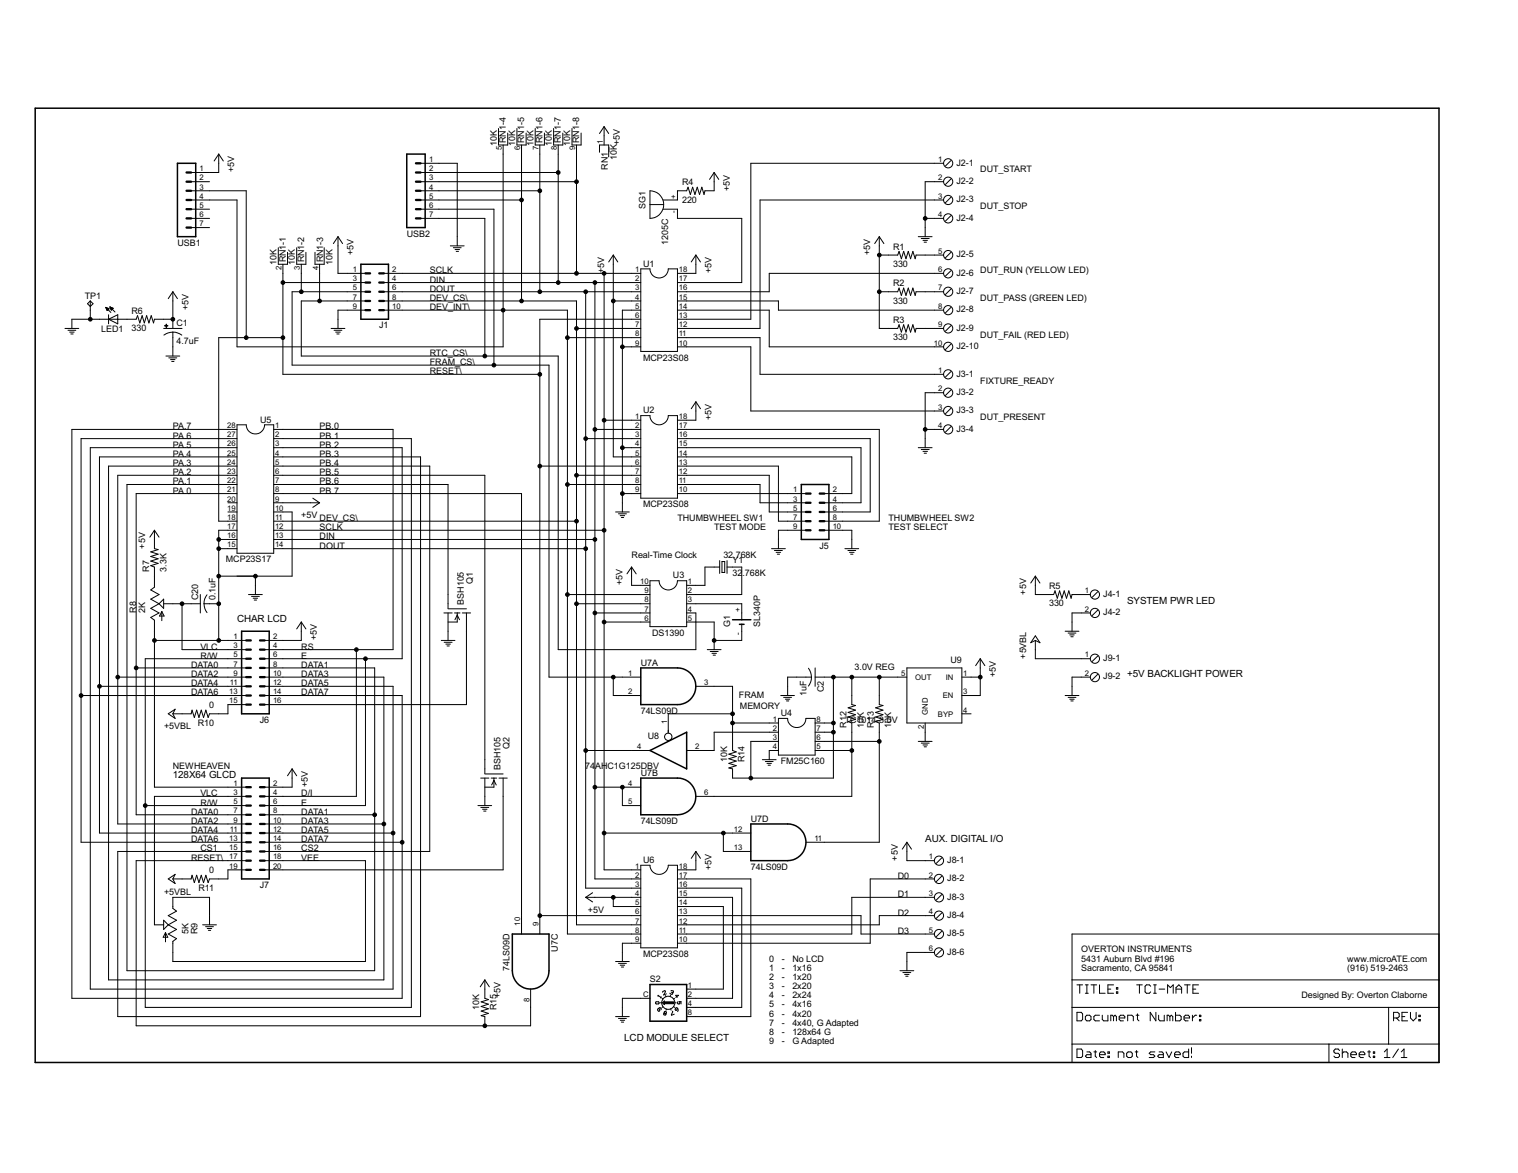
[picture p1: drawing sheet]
<svg xmlns="http://www.w3.org/2000/svg" width="279mm" height="216mm" viewBox="0 0 279 216" stroke-linecap="round" stroke-linejoin="round" font-family="sans-serif">
<defs><g id="words">
<g font-size="2">
<text x="207.4" y="111.1">SYSTEM PWR LED</text>
<text x="43.6" y="114.5">CHAR LCD</text>
<text x="31.8" y="143.2">128X64 GLCD</text>
<text x="170.3" y="155">AUX. DIGITAL I/O</text>
<text x="114.9" y="191.7">LCD MODULE SELECT</text>
</g>
<g font-size="1.8">
<text x="91.4" y="26.8" transform="rotate(-90 91.4 26.8)">10K</text>
<text x="93.1" y="26.3" transform="rotate(-90 93.1 26.3)">RN1-4</text>
<text x="94.8" y="26.8" transform="rotate(-90 94.8 26.8)">10K</text>
<text x="96.5" y="26.3" transform="rotate(-90 96.5 26.3)">RN1-5</text>
<text x="98.2" y="26.8" transform="rotate(-90 98.2 26.8)">10K</text>
<text x="99.9" y="26.3" transform="rotate(-90 99.9 26.3)">RN1-6</text>
<text x="101.6" y="26.8" transform="rotate(-90 101.6 26.8)">10K</text>
<text x="103.2" y="26.3" transform="rotate(-90 103.2 26.3)">RN1-7</text>
<text x="104.9" y="26.8" transform="rotate(-90 104.9 26.8)">10K</text>
<text x="106.6" y="26.3" transform="rotate(-90 106.6 26.3)">RN1-8</text>
<text x="113.6" y="29.4" transform="rotate(-90 113.6 29.4)">10K</text>
<text x="114.1" y="26.7" transform="rotate(-90 114.1 26.7)">+5V</text>
<text x="43.1" y="31.7" transform="rotate(-90 43.1 31.7)">+5V</text>
<text x="111.9" y="31.2" transform="rotate(-90 111.9 31.2)">RN1_</text>
<text x="125.5" y="34.1">R4</text>
<text x="134.3" y="35.1" transform="rotate(-90 134.3 35.1)">+5V</text>
<text x="176" y="30.5">J2-1</text>
<text x="176" y="33.9">J2-2</text>
<text x="180.4" y="31.7">DUT_START</text>
<text x="118.8" y="38.4" transform="rotate(-90 118.8 38.4)">SG1</text>
<text x="125.5" y="37.3">220</text>
<text x="176" y="37.2">J2-3</text>
<text x="176" y="40.6">J2-4</text>
<text x="180.4" y="38.5">DUT_STOP</text>
<text x="32.7" y="45.3">USB1</text>
<text x="65.1" y="46.9" transform="rotate(-90 65.1 46.9)">+5V</text>
<text x="74.9" y="43.6">USB2</text>
<text x="123" y="45" transform="rotate(-90 123 45)">1205C</text>
<text x="160.2" y="46.9" transform="rotate(-90 160.2 46.9)">+5V</text>
<text x="164.4" y="45.9">R1</text>
<text x="176" y="47.4">J2-5</text>
<text x="50.9" y="48.8" transform="rotate(-90 50.9 48.8)">10K</text>
<text x="52.6" y="48.3" transform="rotate(-90 52.6 48.3)">RN1-1</text>
<text x="54.3" y="48.8" transform="rotate(-90 54.3 48.8)">10K</text>
<text x="56" y="48.3" transform="rotate(-90 56 48.3)">RN1-2</text>
<text x="59.5" y="48.3" transform="rotate(-90 59.5 48.3)">RN1-3</text>
<text x="61.2" y="48.8" transform="rotate(-90 61.2 48.8)">10K</text>
<text x="79.1" y="50.3">SCLK</text>
<text x="79.1" y="52">DIN</text>
<text x="79.1" y="53.7">DOUT</text>
<text x="111.2" y="50.3" transform="rotate(-90 111.2 50.3)">+5V</text>
<text x="118.4" y="49.1">U1</text>
<text x="130.9" y="50.3" transform="rotate(-90 130.9 50.3)">+5V</text>
<text x="164.4" y="52.7">R2</text>
<text x="164.4" y="49.1">330</text>
<text x="176" y="50.7">J2-6 DUT_RUN (YELLOW LED)</text>
<text x="15.6" y="55.1">TP1</text>
<text x="24.2" y="57.8">R6</text>
<text x="34.7" y="57.1" transform="rotate(-90 34.7 57.1)">+5V</text>
<text x="79.1" y="55.4">DEV_CS\</text>
<text x="79.1" y="57.1">DEV_INT\</text>
<text x="164.4" y="59.5">R3</text>
<text x="164.4" y="55.9">330</text>
<text x="176" y="54.1">J2-7</text>
<text x="176" y="57.5">J2-8</text>
<text x="180.4" y="55.4">DUT_PASS (GREEN LED)</text>
<text x="18.6" y="61.1">LED1</text>
<text x="24.2" y="61">330</text>
<text x="32.5" y="60">C1</text>
<text x="32.5" y="63.2">4.7uF</text>
<text x="69.8" y="60.5">J1</text>
<text x="79.1" y="65.5">RTC_CS\</text>
<text x="164.4" y="62.7">330</text>
<text x="176" y="60.9">J2-9</text>
<text x="176" y="64.3">J2-10</text>
<text x="180.4" y="62.1">DUT_FAIL (RED LED)</text>
<text x="79.1" y="67.2">FRAM_CS\</text>
<text x="79.1" y="68.9">RESET\</text>
<text x="118.4" y="66.4">MCP23S08</text>
<text x="176" y="69.3">J3-1</text>
<text x="180.4" y="70.6">FIXTURE_READY</text>
<text x="47.9" y="77.8">U5</text>
<text x="118.4" y="76.1">U2</text>
<text x="130.9" y="77.3" transform="rotate(-90 130.9 77.3)">+5V</text>
<text x="176" y="72.7">J3-2</text>
<text x="176" y="76.1">J3-3</text>
<text x="180.4" y="77.3">DUT_PRESENT</text>
<text x="31.8" y="82.4">PA.5</text>
<text x="31.8" y="80.7">PA.6</text>
<text x="31.8" y="79">PA.7</text>
<text x="58.8" y="79">PB.0</text>
<text x="58.8" y="80.7">PB.1</text>
<text x="58.8" y="82.4">PB.2</text>
<text x="176" y="79.5">J3-4</text>
<text x="31.8" y="89.2">PA.1</text>
<text x="31.8" y="87.5">PA.2</text>
<text x="31.8" y="85.8">PA.3</text>
<text x="31.8" y="84.1">PA.4</text>
<text x="58.8" y="84.1">PB.3</text>
<text x="58.8" y="85.8">PB.4</text>
<text x="58.8" y="87.5">PB.5</text>
<text x="58.8" y="89.2">PB.6</text>
<text x="31.8" y="90.9">PA.0</text>
<text x="55.5" y="95.4">+5V</text>
<text x="58.8" y="95.9">DEV_CS\</text>
<text x="58.8" y="90.9">PB.7</text>
<text x="118.4" y="93.4">MCP23S08</text>
<text x="124.7" y="95.9">THUMBWHEEL SW1</text>
<text x="163.5" y="95.9">THUMBWHEEL SW2</text>
<text x="26.7" y="101" transform="rotate(-90 26.7 101)">+5V</text>
<text x="58.8" y="97.6">SCLK</text>
<text x="58.8" y="99.3">DIN</text>
<text x="58.8" y="101">DOUT</text>
<text x="131.4" y="97.6">TEST MODE</text>
<text x="150.8" y="101">J5</text>
<text x="163.5" y="97.6">TEST SELECT</text>
<text x="27.4" y="105.2" transform="rotate(-90 27.4 105.2)">R7</text>
<text x="30.6" y="105.2" transform="rotate(-90 30.6 105.2)">3.3K</text>
<text x="41.6" y="103.5">MCP23S17</text>
<text x="87" y="107.4" transform="rotate(-90 87 107.4)">Q1</text>
<text x="114.6" y="107.7" transform="rotate(-90 114.6 107.7)">+5V</text>
<text x="116.3" y="102.7">Real-Time Clock</text>
<text x="123.9" y="106.5">U3</text>
<text x="133.1" y="102.7">32.768K</text>
<text x="134.8" y="103.7">Y1</text>
<text x="134.8" y="106.1">32</text>
<text x="136.6" y="106.1">.768K</text>
<text x="25.1" y="112.8" transform="rotate(-90 25.1 112.8)">R8</text>
<text x="26.7" y="112.8" transform="rotate(-90 26.7 112.8)">2K</text>
<text x="36.5" y="110.4" transform="rotate(-90 36.5 110.4)">C20</text>
<text x="39.7" y="110.4" transform="rotate(-90 39.7 110.4)">0.1uF</text>
<text x="85.3" y="111.3" transform="rotate(-90 85.3 111.3)">BSH105</text>
<text x="188.9" y="109.4" transform="rotate(-90 188.9 109.4)">+5V</text>
<text x="193.1" y="108.4">R5</text>
<text x="193.1" y="111.6">330</text>
<text x="203.1" y="109.9">J4-1</text>
<text x="203.1" y="113.2">J4-2</text>
<text x="36.9" y="119.6">VLC</text>
<text x="55.5" y="119.6">RS</text>
<text x="58.3" y="117.9" transform="rotate(-90 58.3 117.9)">+5V</text>
<text x="120" y="117">DS1390</text>
<text x="134.4" y="115.3" transform="rotate(-90 134.4 115.3)">G1</text>
<text x="139.9" y="115.3" transform="rotate(-90 139.9 115.3)">SL340P</text>
<text x="35.2" y="122.9">DATA0</text>
<text x="35.2" y="124.6">DATA2</text>
<text x="36.9" y="121.3">R/W</text>
<text x="55.5" y="124.6">DATA3</text>
<text x="55.5" y="122.9">DATA1</text>
<text x="55.5" y="121.3">E</text>
<text x="117.9" y="122.5">U7A</text>
<text x="157.3" y="123.3">3.0V REG</text>
<text x="175" y="122.1">U9</text>
<text x="183.3" y="124.6" transform="rotate(-90 183.3 124.6)">+5V</text>
<text x="188.9" y="121.3" transform="rotate(-90 188.9 121.3)">+5VBL</text>
<text x="203.1" y="121.7">J9-1</text>
<text x="203.1" y="125.1">J9-2 +5V BACKLIGHT POWER</text>
<text x="35.2" y="126.3">DATA4</text>
<text x="35.2" y="128">DATA6</text>
<text x="38.5" y="130.4">0</text>
<text x="55.5" y="128">DATA7</text>
<text x="55.5" y="126.3">DATA5</text>
<text x="117.9" y="131.4">74LS09D</text>
<text x="136" y="128.5">FRAM</text>
<text x="136.2" y="130.5">MEMORY</text>
<text x="143.7" y="131.8">U4</text>
<text x="148.4" y="128.1" transform="rotate(-90 148.4 128.1)">1uF</text>
<text x="151.6" y="127.4" transform="rotate(-90 151.6 127.4)">C2</text>
<text x="30.2" y="134.3">+5VBL</text>
<text x="36.4" y="133.6">R10</text>
<text x="47.8" y="133.1">J6</text>
<text x="93.8" y="137.8" transform="rotate(-90 93.8 137.8)">Q2</text>
<text x="119.2" y="136">U8</text>
<text x="155.5" y="133.1">TC1014-3.0V</text>
<text x="155.8" y="133.9" transform="rotate(-90 155.8 133.9)">R12</text>
<text x="159" y="133.9" transform="rotate(-90 159 133.9)">10K</text>
<text x="160.9" y="133.9" transform="rotate(-90 160.9 133.9)">R13</text>
<text x="164" y="133.9" transform="rotate(-90 164 133.9)">10K</text>
<text x="31.8" y="141.5">NEWHEAVEN</text>
<text x="92.1" y="141.7" transform="rotate(-90 92.1 141.7)">BSH105</text>
<text x="107.7" y="141.5">74</text>
<text x="109.5" y="141.5">AHC1G125DBV</text>
<text x="117.9" y="142.8">U7B</text>
<text x="133.8" y="140.2" transform="rotate(-90 133.8 140.2)">10K</text>
<text x="137" y="140.3" transform="rotate(-90 137 140.3)">R14</text>
<text x="143.7" y="140.7">FM25C160</text>
<text x="35.2" y="150">DATA0</text>
<text x="36.9" y="146.6">VLC</text>
<text x="36.9" y="148.3">R/W</text>
<text x="55.5" y="146.6">D/I</text>
<text x="55.5" y="150">DATA1</text>
<text x="55.5" y="148.3">E</text>
<text x="56.6" y="144.9" transform="rotate(-90 56.6 144.9)">+5V</text>
<text x="35.2" y="151.7">DATA2</text>
<text x="35.2" y="153.3">DATA4</text>
<text x="35.2" y="155">DATA6</text>
<text x="55.5" y="151.7">DATA3</text>
<text x="55.5" y="153.3">DATA5</text>
<text x="55.5" y="155">DATA7</text>
<text x="117.9" y="151.7">74LS09D</text>
<text x="138.2" y="151.2">U7D</text>
<text x="35.2" y="158.4">RESET\</text>
<text x="36.9" y="156.7">CS1</text>
<text x="38.5" y="160.8">0</text>
<text x="55.5" y="156.7">CS2</text>
<text x="55.5" y="158.4">VEE</text>
<text x="118.4" y="158.8">U6</text>
<text x="130.9" y="160.1" transform="rotate(-90 130.9 160.1)">+5V</text>
<text x="138.2" y="160.1">74LS09D</text>
<text x="165.2" y="158.4" transform="rotate(-90 165.2 158.4)">+5V</text>
<text x="165.2" y="161.8">D0</text>
<text x="174.3" y="158.8">J8-1</text>
<text x="30.2" y="164.7">+5VBL</text>
<text x="36.5" y="164">R11</text>
<text x="47.8" y="163.5">J7</text>
<text x="165.2" y="165.2">D1</text>
<text x="174.3" y="162.2">J8-2</text>
<text x="174.3" y="165.6">J8-3</text>
<text x="34.7" y="171.9" transform="rotate(-90 34.7 171.9)">5K</text>
<text x="36.4" y="171.9" transform="rotate(-90 36.4 171.9)">R9</text>
<text x="108.2" y="168">+5V</text>
<text x="165.2" y="168.5">D2</text>
<text x="165.2" y="171.9">D3</text>
<text x="174.3" y="169">J8-4</text>
<text x="174.3" y="172.3">J8-5</text>
<text x="93.8" y="178.8" transform="rotate(-90 93.8 178.8)">74LS09D</text>
<text x="102.7" y="175.2" transform="rotate(-90 102.7 175.2)">U7C</text>
<text x="118.4" y="176.1">MCP23S08</text>
<text x="141.6" y="177">0</text>
<text x="141.6" y="178.7">1</text>
<text x="143.9" y="177">-</text>
<text x="143.9" y="178.7">-</text>
<text x="145.8" y="177">No LCD</text>
<text x="145.8" y="178.7">1x16</text>
<text x="174.3" y="175.7">J8-6</text>
<text x="199" y="175.3">OVERTON INSTRUMENTS</text>
<text x="199" y="177">5431 Auburn Blvd #196</text>
<text x="199" y="178.7">Sacramento, CA 95841</text>
<text x="248" y="177">www.microATE.com</text>
<text x="248" y="178.7">(916) 519-2463</text>
<text x="88.2" y="185.8" transform="rotate(-90 88.2 185.8)">10K</text>
<text x="91.4" y="185.9" transform="rotate(-90 91.4 185.9)">R15</text>
<text x="92.1" y="183.7" transform="rotate(-90 92.1 183.7)">+5V</text>
<text x="119.6" y="180.8">S2</text>
<text x="141.6" y="180.4">2</text>
<text x="141.6" y="182">3</text>
<text x="141.6" y="183.7">4</text>
<text x="141.6" y="185.4">5</text>
<text x="143.9" y="180.4">-</text>
<text x="143.9" y="182">-</text>
<text x="143.9" y="183.7">-</text>
<text x="143.9" y="185.4">-</text>
<text x="145.8" y="180.4">1x20</text>
<text x="145.8" y="182">2x20</text>
<text x="145.8" y="183.7">2x24</text>
<text x="145.8" y="185.4">4x16</text>
<text x="239.5" y="183.7">Designed By: Overton Claborne</text>
<text x="141.6" y="187.1">6</text>
<text x="141.6" y="188.8">7</text>
<text x="141.6" y="190.5">8</text>
<text x="143.9" y="187.1">-</text>
<text x="143.9" y="188.8">-</text>
<text x="143.9" y="190.5">-</text>
<text x="145.8" y="187.1">4x20</text>
<text x="145.8" y="188.8">4x40, G Adapted</text>
<text x="145.8" y="190.5">128x64 G</text>
<text x="141.6" y="192.2">9</text>
<text x="143.9" y="192.2">-</text>
<text x="145.8" y="192.2">G Adapted</text>
</g>
<g font-size="1.6">
<text x="79" y="29.8">1</text>
<text x="92.4" y="27.7" transform="rotate(-90 92.4 27.7)">5</text>
<text x="95.7" y="27.7" transform="rotate(-90 95.7 27.7)">6</text>
<text x="99.1" y="27.7" transform="rotate(-90 99.1 27.7)">7</text>
<text x="102.5" y="27.7" transform="rotate(-90 102.5 27.7)">8</text>
<text x="105.9" y="27.7" transform="rotate(-90 105.9 27.7)">9</text>
<text x="110.9" y="26.4" transform="rotate(-90 110.9 26.4)">1</text>
<text x="172.7" y="29.8">1</text>
<text x="36.7" y="31.5">1</text>
<text x="36.7" y="33.2">2</text>
<text x="36.7" y="34.9">3</text>
<text x="79" y="31.5">2</text>
<text x="79" y="33.2">3</text>
<text x="79" y="34.9">4</text>
<text x="172.7" y="33.2">2</text>
<text x="36.7" y="36.6">4</text>
<text x="36.7" y="38.3">5</text>
<text x="36.7" y="40">6</text>
<text x="36.7" y="41.6">7</text>
<text x="79" y="36.6">5</text>
<text x="79" y="38.3">6</text>
<text x="79" y="40">7</text>
<text x="124.5" y="39.2" transform="rotate(-90 124.5 39.2)">-</text>
<text x="124.5" y="36.6" transform="rotate(-90 124.5 36.6)">+</text>
<text x="172.7" y="36.6">3</text>
<text x="172.7" y="40">4</text>
<text x="172.7" y="46.7">5</text>
<text x="51.8" y="49.7" transform="rotate(-90 51.8 49.7)">2</text>
<text x="55.2" y="49.7" transform="rotate(-90 55.2 49.7)">3</text>
<text x="58.6" y="49.7" transform="rotate(-90 58.6 49.7)">4</text>
<text x="64.9" y="50.1">1</text>
<text x="64.9" y="51.8">3</text>
<text x="64.9" y="53.5">5</text>
<text x="72.2" y="50.1">2</text>
<text x="72.2" y="51.8">4</text>
<text x="72.2" y="53.5">6</text>
<text x="116.9" y="50.1">1</text>
<text x="116.9" y="51.8">2</text>
<text x="116.9" y="53.5">3</text>
<text x="124.9" y="53.5">16</text>
<text x="124.9" y="51.8">17</text>
<text x="124.9" y="50.1">18</text>
<text x="172.7" y="50.1">6</text>
<text x="172.7" y="53.5">7</text>
<text x="64.9" y="55.2">7</text>
<text x="64.9" y="56.8">9</text>
<text x="72.2" y="55.2">8</text>
<text x="72.2" y="56.8">10</text>
<text x="116.9" y="55.2">4</text>
<text x="116.9" y="56.8">5</text>
<text x="116.9" y="58.5">6</text>
<text x="124.9" y="58.5">13</text>
<text x="124.9" y="56.8">14</text>
<text x="124.9" y="55.2">15</text>
<text x="172.7" y="56.8">8</text>
<text x="116.9" y="60.2">7</text>
<text x="116.9" y="61.9">8</text>
<text x="116.9" y="63.6">9</text>
<text x="124.9" y="63.6">10</text>
<text x="124.9" y="61.9">11</text>
<text x="124.9" y="60.2">12</text>
<text x="171.9" y="63.6">10</text>
<text x="172.7" y="60.2">9</text>
<text x="172.7" y="68.7">1</text>
<text x="116.9" y="77.1">1</text>
<text x="124.9" y="77.1">18</text>
<text x="172.7" y="72">2</text>
<text x="172.7" y="75.4">3</text>
<text x="41.8" y="83.9">25</text>
<text x="41.8" y="82.2">26</text>
<text x="41.8" y="80.5">27</text>
<text x="41.8" y="78.8">28</text>
<text x="50.6" y="78.8">1</text>
<text x="50.6" y="80.5">2</text>
<text x="50.6" y="82.2">3</text>
<text x="50.6" y="83.9">4</text>
<text x="116.9" y="78.8">2</text>
<text x="116.9" y="80.5">3</text>
<text x="116.9" y="82.2">4</text>
<text x="116.9" y="83.9">5</text>
<text x="124.9" y="83.9">14</text>
<text x="124.9" y="82.2">15</text>
<text x="124.9" y="80.5">16</text>
<text x="124.9" y="78.8">17</text>
<text x="172.7" y="78.8">4</text>
<text x="41.8" y="88.9">22</text>
<text x="41.8" y="87.2">23</text>
<text x="41.8" y="85.6">24</text>
<text x="50.6" y="85.6">5</text>
<text x="50.6" y="87.2">6</text>
<text x="50.6" y="88.9">7</text>
<text x="116.9" y="85.6">6</text>
<text x="116.9" y="87.2">7</text>
<text x="116.9" y="88.9">8</text>
<text x="124.9" y="88.9">11</text>
<text x="124.9" y="87.2">12</text>
<text x="124.9" y="85.6">13</text>
<text x="41.8" y="95.7">18</text>
<text x="41.8" y="94">19</text>
<text x="41.8" y="92.3">20</text>
<text x="41.8" y="90.6">21</text>
<text x="50.6" y="90.6">8</text>
<text x="50.6" y="92.3">9</text>
<text x="50.6" y="94">10</text>
<text x="50.6" y="95.7">11</text>
<text x="116.9" y="90.6">9</text>
<text x="124.9" y="90.6">10</text>
<text x="146" y="90.6">1</text>
<text x="146" y="92.3">3</text>
<text x="146" y="94">5</text>
<text x="146" y="95.7">7</text>
<text x="153.3" y="90.6">2</text>
<text x="153.3" y="92.3">4</text>
<text x="153.3" y="94">6</text>
<text x="153.3" y="95.7">8</text>
<text x="41.8" y="100.8">15</text>
<text x="41.8" y="99.1">16</text>
<text x="41.8" y="97.4">17</text>
<text x="50.6" y="97.4">12</text>
<text x="50.6" y="99.1">13</text>
<text x="50.6" y="100.8">14</text>
<text x="146" y="97.4">9</text>
<text x="153.3" y="97.4">10</text>
<text x="117.8" y="107.5">10</text>
<text x="126.6" y="107.5">1</text>
<text x="118.6" y="112.6">7</text>
<text x="118.6" y="110.9">8</text>
<text x="118.6" y="109.2">9</text>
<text x="126.6" y="109.2">2</text>
<text x="126.6" y="110.9">3</text>
<text x="126.6" y="112.6">4</text>
<text x="136.3" y="112.6" transform="rotate(-90 136.3 112.6)">+</text>
<text x="199.7" y="109.2">1</text>
<text x="199.7" y="112.6">2</text>
<text x="43" y="117.6">1</text>
<text x="43" y="119.3">3</text>
<text x="50.3" y="117.6">2</text>
<text x="50.3" y="119.3">4</text>
<text x="118.6" y="114.3">6</text>
<text x="126.6" y="114.3">5</text>
<text x="136.3" y="116.9" transform="rotate(-90 136.3 116.9)">-</text>
<text x="43" y="121">5</text>
<text x="43" y="122.7">7</text>
<text x="43" y="124.4">9</text>
<text x="50.3" y="121">6</text>
<text x="50.3" y="122.7">8</text>
<text x="50.3" y="124.4">10</text>
<text x="115.6" y="124.4">1</text>
<text x="165.9" y="124.4">5</text>
<text x="168.5" y="125.1">OUT</text>
<text x="174.1" y="125.1">IN</text>
<text x="177.3" y="124.4">1</text>
<text x="199.7" y="121">1</text>
<text x="199.7" y="124.4">2</text>
<text x="42.2" y="127.8">13</text>
<text x="42.2" y="129.5">15</text>
<text x="42.3" y="126.1">11</text>
<text x="50.3" y="126.1">12</text>
<text x="50.3" y="127.8">14</text>
<text x="50.3" y="129.5">16</text>
<text x="115.6" y="127.8">2</text>
<text x="129.6" y="126.1">3</text>
<text x="170.8" y="131.5" transform="rotate(-90 170.8 131.5)">GND</text>
<text x="172.6" y="131.9">BYP</text>
<text x="173.5" y="128.5">EN</text>
<text x="177.3" y="127.8">3</text>
<text x="177.3" y="131.1">4</text>
<text x="117.3" y="137.9">4</text>
<text x="122.8" y="133.2" transform="rotate(-90 122.8 133.2)">1</text>
<text x="127.9" y="137.9">2</text>
<text x="142.3" y="132.8">1</text>
<text x="142.3" y="134.5">2</text>
<text x="142.3" y="136.2">3</text>
<text x="142.3" y="137.9">4</text>
<text x="150.3" y="137.9">5</text>
<text x="150.3" y="136.2">6</text>
<text x="150.3" y="134.5">7</text>
<text x="150.3" y="132.8">8</text>
<text x="170.1" y="134.1" transform="rotate(-90 170.1 134.1)">2</text>
<text x="43" y="144.7">1</text>
<text x="43" y="146.3">3</text>
<text x="43" y="148">5</text>
<text x="43" y="149.7">7</text>
<text x="50.3" y="144.7">2</text>
<text x="50.3" y="146.3">4</text>
<text x="50.3" y="148">6</text>
<text x="50.3" y="149.7">8</text>
<text x="115.6" y="144.7">4</text>
<text x="115.6" y="148">5</text>
<text x="129.6" y="146.3">6</text>
<text x="42.2" y="154.8">13</text>
<text x="42.3" y="153.1">11</text>
<text x="43" y="151.4">9</text>
<text x="50.3" y="151.4">10</text>
<text x="50.3" y="153.1">12</text>
<text x="50.3" y="154.8">14</text>
<text x="135.1" y="153.1">12</text>
<text x="149.9" y="154.8">11</text>
<text x="42.2" y="156.5">15</text>
<text x="42.2" y="158.2">17</text>
<text x="42.2" y="159.9">19</text>
<text x="50.3" y="156.5">16</text>
<text x="50.3" y="158.2">18</text>
<text x="50.3" y="159.9">20</text>
<text x="116.9" y="159.9">1</text>
<text x="116.9" y="161.5">2</text>
<text x="124.9" y="161.5">17</text>
<text x="124.9" y="159.9">18</text>
<text x="135.1" y="156.5">13</text>
<text x="171" y="158.2">1</text>
<text x="171" y="161.5">2</text>
<text x="116.9" y="163.2">3</text>
<text x="116.9" y="164.9">4</text>
<text x="116.9" y="166.6">5</text>
<text x="124.9" y="166.6">14</text>
<text x="124.9" y="164.9">15</text>
<text x="124.9" y="163.2">16</text>
<text x="171" y="164.9">3</text>
<text x="95.7" y="170.4" transform="rotate(-90 95.7 170.4)">10</text>
<text x="99.1" y="170.4" transform="rotate(-90 99.1 170.4)">9</text>
<text x="116.9" y="168.3">6</text>
<text x="116.9" y="170">7</text>
<text x="116.9" y="171.7">8</text>
<text x="116.9" y="173.4">9</text>
<text x="124.9" y="173.4">10</text>
<text x="124.9" y="171.7">11</text>
<text x="124.9" y="170">12</text>
<text x="124.9" y="168.3">13</text>
<text x="171" y="168.3">4</text>
<text x="171" y="171.7">5</text>
<text x="171" y="175.1">6</text>
<text x="97.4" y="184.4" transform="rotate(-90 97.4 184.4)">8</text>
<text x="118.4" y="183.5">C</text>
<text x="126.6" y="185.2">4</text>
<text x="126.6" y="183.5">2</text>
<text x="126.6" y="181.8">1</text>
<text x="126.6" y="186.9">8</text>
</g>
</g></defs>
<g fill="#000" stroke="#000" stroke-width=".18">
<path d="M38.6 31.7h1.7zM38.6 36.8h5zM38.6 35.1h6.7zM35.2 31.7h3.4zM35.2 33.4h3.4zM35.2 35.1h3.4zM35.2 36.8h3.4zM35.2 38.5h3.4zM40.3 28.4l-.9 1.2zM40.3 30.1v1.6zM40.3 28.4v1.7zM40.3 28.4l.8 1.2z"/>
<path d="M45.3 35.1v27zM80.8 30.1h3.4zM80.8 38.5h10.1zM80.8 33.4h25.3zM80.8 31.7h21.9zM80.8 35.1h18.6zM80.8 36.8h15.2zM77.4 30.1h3.4zM77.4 31.7h3.4zM77.4 33.4h3.4zM77.4 35.1h3.4zM77.4 36.8h3.4z"/>
<path d="M77.4 38.5h3.4zM84.2 30.1v13.5zM90.9 38.5v28.7zM91.8 26.7h1.7zM91.8 23.6v3.1zM92.6 28.4v28.7zM92.6 26.7v1.7zM93.5 24.5v2.2zM95.1 26.7h1.7zM95.1 23.6v3.1zM96 28.4v8.4zM96 36.8v18.6z"/>
<path d="M96 26.7v1.7zM96.8 24.5v2.2zM98.5 26.7h1.7zM98.5 23.6v3.1zM99.4 28.4v6.7zM99.4 26.7v1.7zM100.2 24.5v2.2zM101.9 26.7h1.7zM101.9 23.6v3.1zM102.7 28.4v3.3zM102.7 26.7v1.7zM103.6 24.5v2.2z"/>
<path d="M105.3 26.7h1.7zM105.3 23.6v3.1zM106.1 28.4v5zM106.1 26.7v1.7zM107 24.5v2.2zM110.3 26.7v1.3zM111.2 23.3l-.9 1.3zM111.2 25v1.7zM111.2 23.3v1.7zM111.2 23.3l.8 1.3zM110.3 26.7h1.7zM112 26.7v2.2z"/>
<path d="M119.6 35.1v2.6zM119.6 37.7v2.5zM119.6 37.7h2.6zM124.7 35.1h1.7zM124.7 35.1v1.7zM122.1 38.5h2.6zM122.1 36.8h2.6zM126.6 34.5l-.2 .6zM126.6 34.5l.5 1.3zM127.5 34.5l-.4 1.3zM127.5 34.5l.4 1.3zM128.3 34.5l-.4 1.3z"/>
<path d="M128.3 34.5l.5 1.3zM129.2 34.5l-.4 1.3zM129.2 34.5l.4 1.3zM129.8 35.1l-.2 .7zM131.4 31.7l-.8 1.3zM131.4 33.4v1.7zM129.8 35.1h1.6zM131.4 31.7v1.7zM131.4 31.7l.9 1.3zM138.2 30.1h33.8zM139.9 36.8h32.1zM170.3 33.4h1.7z"/>
<path d="M172 30.1h1.7zM172 33.4h1.7zM172 36.8h1.7zM175 29.5l-1 1.1zM175 32.9l-1 1.1zM175 36.3l-1 1zM175 39.7l-1 1zM13.2 58.8h3.4zM13.2 58.8v1.7zM16.1 55.9l.5-.5zM16.6 57.1v1.7zM16.6 55.4v1.7z"/>
<path d="M16.6 55.4l.5 .5zM16.1 55.9l.5 .5zM17.1 55.9l-.5 .5zM16.6 58.8h1.7zM18.3 58.8h1.7zM19.5 56.6l.6 .2zM19.5 56.7h.2zM19.6 56.7h.3zM19.6 56.8h.5zM19.6 56.9h.4zM19.6 57h.3zM19.7 57h.2z"/>
<path d="M19.5 56.6l.2 .6zM20 58.8l1.7-.9zM20 58.8v.8zM20 57.9v.9zM19.7 57.2l.4-.4zM20.2 56.5l.6 .2zM20.3 56.5h.1zM20.3 56.6h.2zM20.3 56.7h.4zM20.4 56.7h.4zM20.4 56.8h.3zM19.5 56.6l.9 .9z"/>
<path d="M20.4 56.9h.3zM20.4 57h.2zM20.2 56.5l.3 .6zM20.8 56.7l-.3 .4zM20.2 56.5l1 .9zM20 58.8l1.7 .8zM21.7 58.8v.8zM21.7 57.9v.9zM20 58.8h1.7zM21.7 58.8h1.7zM23.4 58.8h1.7zM25.3 58.1l-.2 .7z"/>
<path d="M25.3 58.1l.4 1.3zM26.2 58.1l-.5 1.3zM26.2 58.1l.4 1.3zM27 58.1l-.4 1.3zM27 58.1l.4 1.3zM27.8 58.1l-.4 1.3zM27.8 58.1l.5 1.3zM28.4 58.8l-.1 .6zM30.1 58.8h1.7zM28.4 58.8h1.7zM31.8 53.7l-.8 1.3zM31.8 55.4v3.4z"/>
<path d="M31.8 53.7v1.7zM31.8 53.7l.9 1.3zM31.8 58.8v1.7zM35.2 40.2h3.4zM35.2 41.9h3.4zM51.2 48.6h1.7zM51.2 45.6v3zM52.1 50.3v1.7zM52.1 48.6v1.7zM52.9 46.4v2.2zM54.6 48.6h1.7zM54.6 45.6v3z"/>
<path d="M55.5 55.4v10.1zM53.8 53.7h1.7zM55.5 50.3v3.4zM55.5 48.6v1.7zM56.3 46.4v2.2zM58 46.4v2.2zM55.5 55.4h3.3zM58.8 50.3v5.1zM58.8 48.6v1.7zM58 48.6h1.7zM59.7 45.6v3zM62.2 43.6l-.8 1.2z"/>
<path d="M62.2 57.1v1.7zM62.2 45.3v5zM62.2 43.6v1.7zM62.2 43.6l.9 1.2zM62.2 58.8v1.7zM62.2 57.1h1.7zM62.2 50.3h1.7zM58.8 55.4h5.1zM55.5 53.7h8.4zM52.1 52h11.8zM63.9 50.3h3.4zM63.9 52h3.4z"/>
<path d="M63.9 53.7h3.4zM63.9 55.4h3.4zM63.9 57.1h3.4zM74 50.3h32.1zM74 53.7h25.4zM70.7 50.3h3.3zM70.7 52h3.3zM70.7 53.7h3.3zM70.7 55.4h3.3zM70.7 57.1h3.3zM80.8 40.2h8.4zM77.4 40.2h3.4z"/>
<path d="M82.9 45.3h2.5zM83.4 45.6h1.5zM83.8 45.9h.8zM84 46.3h.4zM84.2 43.6v1.7zM89.2 40.2v25.3zM74 57.1h18.6zM92.6 57.1v6.7zM74 55.4h22zM99.4 53.7h8.4zM99.4 35.1v18.6zM99.4 58.8h16.8z"/>
<path d="M74 52h28.7zM102.7 31.7v20.3zM92.6 57.1h11.8zM106.1 33.4v16.9zM106.1 50.3h5.1zM96 55.4h10.1zM107.8 53.7h8.4zM102.7 52h6.8zM111.2 50.3h5zM112.9 48.6v6.8zM112.9 46.9v1.7zM112.9 46.9l-.9 1.3z"/>
<path d="M112.9 46.9l.8 1.3zM114.6 57.1h1.6zM112.9 55.4h3.3zM109.5 52h6.7zM116.2 50.3h1.7zM116.2 52h1.7zM116.2 53.7h1.7zM116.2 55.4h1.7zM116.2 57.1h1.7zM116.2 58.8h1.7zM117.9 49.5v15.2zM117.9 49.5h1.7z"/>
<path d="M123 49.5h1.7zM124.7 38.5v1.7zM126.4 50.3h1.7zM126.4 58.8h11.8zM126.4 53.7h15.2zM126.4 57.1h15.2zM126.4 55.4h16.9zM126.4 52h10.1zM124.7 58.8h1.7zM124.7 57.1h1.7zM124.7 55.4h1.7zM124.7 53.7h1.7z"/>
<path d="M124.7 52h1.7zM124.7 50.3h1.7zM128.1 46.9l-.9 1.3zM128.1 48.6v1.7zM128.1 46.9v1.7zM128.1 46.9l.8 1.3zM136.5 40.2v11.8zM124.7 40.2h11.8zM138.2 30.1v28.7zM141.6 50.3v3.4zM143.3 55.4v1.7zM161.8 46.9v6.8z"/>
<path d="M161.8 45.3v1.6zM161.8 43.6v1.7zM161.8 43.6l-.8 1.2zM161.8 43.6l.9 1.2zM161.8 46.9h1.7zM161.8 53.7h1.7zM163.5 46.9h1.7zM163.5 53.7h1.7zM165.5 46.3l-.3 .6zM165.5 53l-.3 .7zM165.5 46.3l.4 1.3zM165.5 53l.4 1.4z"/>
<path d="M165.5 59.8l.4 1.3zM166.3 46.3l-.4 1.3zM166.3 53l-.4 1.4zM166.3 46.3l.5 1.3zM166.3 53l.5 1.4zM166.3 59.8l.5 1.3zM167.2 46.3l-.4 1.3zM167.2 53l-.4 1.4zM167.2 46.3l.4 1.3zM167.2 53l.4 1.4zM167.2 59.8l.4 1.3zM168 46.3l-.4 1.3z"/>
<path d="M168 53l-.4 1.4zM168 46.3l.4 1.3zM168 53l.4 1.4zM168 59.8l.4 1.3zM168.6 46.9l-.2 .7zM168.6 53.7l-.2 .7zM169 43.6h2.6zM169.6 43.9h1.4zM169.9 44.2h.8zM170.1 44.6h.4zM170.3 40.2v1.7zM170.3 33.4v6.8z"/>
<path d="M168.6 46.9h1.7zM168.6 53.7h1.7zM170.3 41.9v1.7zM170.3 40.2h1.7zM141.6 50.3h30.4zM170.3 46.9h1.7zM170.3 53.7h1.7zM143.3 57.1h28.7zM172 40.2h1.7zM172 46.9h1.7zM172 50.3h1.7zM172 53.7h1.7z"/>
<path d="M172 57.1h1.7zM175 46.4l-1 1.1zM174 50.8l1-1zM175 53.2l-1 1zM175 56.6l-1 1zM175 59.9l-1 1.1zM12 60.5h2.5zM12.5 60.8h1.4zM12.8 61.1h.9zM13 61.5h.5zM13.2 79v104.7zM30.1 60.5h3.4z"/>
<path d="M30.5 65.5h2.6zM31.1 65.9h1.4zM31.4 66.2h.8zM31.6 66.5h.4zM31.8 61.1v1zM31.8 62.1v1.7zM31.8 63.8v1.7zM40.3 62.1h5zM13.2 79h28.8zM42 79h1.6zM43.6 36.8v27zM43.6 78.2h1.7z"/>
<path d="M45.3 62.1h6.8zM50.4 78.2v23.6zM48.7 78.2h1.7zM52.1 79h20.2zM52.1 68.9h47.3zM52.1 62.1v6.8zM52.1 52v10.1zM50.4 79h1.7zM53.8 53.7v13.5zM55.5 65.5h33.7zM60.9 60.5h2.6zM61.5 60.8h1.4z"/>
<path d="M61.8 61.1h.8zM62 61.5h.4zM72.3 79v40.6zM89.2 65.5h13.5zM53.8 67.2h37.1zM43.6 63.8h49zM99.4 58.8v10.1zM90.9 67.2h10.1zM102.7 65.5v54.1zM104.4 57.1v5zM106.1 55.4v5.1zM109.5 52v27z"/>
<path d="M111.2 50.3v27zM114.6 63.8v18.6zM114.6 57.1v6.7zM114.6 63.8h1.6zM111.2 77.3h5zM109.5 79h6.7zM104.4 62.1h11.8zM106.1 60.5h10.1zM116.2 60.5h1.7zM116.2 62.1h1.7zM116.2 63.8h1.7zM116.2 77.3h1.7z"/>
<path d="M116.2 79h1.7zM117.9 64.7h6.8zM117.9 76.5v15.2zM117.9 76.5h1.7zM124.7 49.5v15.2zM123 76.5h1.7zM126.4 77.3h1.7zM126.4 60.5h13.5zM126.4 62.1h13.5zM126.4 63.8h11.8zM124.7 63.8h1.7zM124.7 62.1h1.7z"/>
<path d="M124.7 60.5h1.7zM124.7 79h1.7zM124.7 77.3h1.7zM128.1 74l-.9 1.2zM128.1 75.6v1.7zM128.1 74v1.6zM128.1 74l.8 1.2zM138.2 63.8v11.8zM139.9 36.8v23.7zM139.9 62.1v6.8zM141.6 57.1v6.7zM161.8 53.7v6.8z"/>
<path d="M126.4 79h35.4zM161.8 60.5h1.7zM163.5 60.5h1.7zM165.5 59.8l-.3 .7zM166.3 59.8l-.4 1.3zM167.2 59.8l-.4 1.3zM168 59.8l-.4 1.3zM168.6 60.5l-.2 .6zM170.3 72.3v6.7zM170.3 72.3h1.7zM168.6 60.5h1.7zM170.3 79h1.7z"/>
<path d="M141.6 63.8h30.4zM170.3 60.5h1.7zM139.9 68.9h32.1zM138.2 75.6h33.8zM172 60.5h1.7zM172 63.8h1.7zM172 68.9h1.7zM172 72.3h1.7zM172 75.6h1.7zM172 79h1.7zM175 63.3l-1 1zM175 68.4l-1 1z"/>
<path d="M175 71.8l-1 1zM175 75.1l-1 1.1zM175 78.5l-1 1zM14.9 80.7v47.3zM16.6 82.4v99.7zM18.3 84.1v42.2zM20 85.8v94.6zM21.7 87.5v37.1zM23.4 89.2v89.5zM25.1 90.8h16.9zM28.4 97.6v1.7zM28.4 97.6l-.8 1.3z"/>
<path d="M28.4 99.3v1.7zM28.4 97.6l.9 1.3zM40.3 99.3h1.7zM40.3 97.6v1.7zM40.3 62.1v33.8zM40.3 97.6h1.7zM23.4 89.2h18.6zM21.7 87.5h20.3zM20 85.8h22zM18.3 84.1h23.7zM16.6 82.4h25.4zM14.9 80.7h27.1z"/>
<path d="M40.3 95.9h1.7zM42 99.3h1.6zM42 97.6h1.6zM42 95.9h1.6zM42 94.2h1.6zM42 92.5h1.6zM42 90.8h1.6zM42 89.2h1.6zM42 87.5h1.6zM42 85.8h1.6zM42 84.1h1.6zM42 82.4h1.6z"/>
<path d="M42 80.7h1.6zM52.1 82.4h21.9zM52.1 80.7h23.6zM52.1 84.1h25.3zM52.1 85.8h27zM52.1 89.2h30.4zM52.1 87.5h37.1zM52.1 97.6h59.1zM52.1 99.3h57.4zM52.1 95.9h54zM52.1 90.8h43.9zM50.4 80.7h1.7z"/>
<path d="M50.4 82.4h1.7zM50.4 84.1h1.7zM50.4 85.8h1.7zM50.4 87.5h1.7zM50.4 89.2h1.7zM50.4 90.8h1.7zM50.4 92.5h1.7zM50.4 94.2h1.7zM50.4 95.9h1.7zM50.4 97.6h1.7zM50.4 99.3h1.7zM52.1 94.2h1.7z"/>
<path d="M52.1 92.5h5zM57.1 92.5h1.7zM57.6 91.7l1.2 .8zM57.6 93.4l1.2-.9zM74 82.4v38.8zM75.7 80.7v104.7zM77.4 84.1v103zM79.1 85.8v70.9zM82.5 89.2v20.2zM89.2 87.5v52.3zM99.4 85.8v82.7zM99.4 68.9v16.9z"/>
<path d="M104.4 62.1v27.1zM106.1 60.5v27zM106.1 87.5v8.4zM107.8 53.7v27zM109.5 79v20.3zM111.2 77.3v20.3zM112.9 55.4v28.7zM113.3 94.2h2.5zM113.8 94.6h1.5zM114.2 94.9h.8zM114.4 95.2h.4zM114.6 90.8v1.7z"/>
<path d="M114.6 82.4v8.4zM114.6 92.5v1.7zM114.6 90.8h1.6zM114.6 82.4h1.6zM112.9 84.1h3.3zM107.8 80.7h8.4zM104.4 89.2h11.8zM106.1 87.5h10.1zM99.4 85.8h16.8zM116.2 80.7h1.7zM116.2 82.4h1.7zM116.2 84.1h1.7z"/>
<path d="M116.2 85.8h1.7zM116.2 87.5h1.7zM116.2 89.2h1.7zM116.2 90.8h1.7zM117.9 91.7h6.8zM124.7 76.5v15.2zM124.7 90.8h1.7zM124.7 89.2h1.7zM124.7 87.5h1.7zM124.7 85.8h1.7zM124.7 84.1h1.7zM124.7 82.4h1.7z"/>
<path d="M124.7 80.7h1.7zM139.9 89.2v3.3zM126.4 89.2h13.5zM126.4 87.5h15.2zM141.6 87.5v6.7zM143.3 97.6v1.7zM126.4 85.8h16.9zM143.3 85.8v10.1zM143.3 99.3v1.7zM143.3 97.6h1.7zM126.4 90.8h18.6zM139.9 92.5h5.1z"/>
<path d="M141.6 94.2h3.4zM143.3 95.9h1.7zM145 90.8h3.3zM145 92.5h3.3zM145 94.2h3.3zM145 95.9h3.3zM145 97.6h3.3zM155.1 97.6h1.7zM155.1 90.8h1.7zM155.1 92.5h3.4zM155.1 94.2h5.1zM155.1 95.9h6.7z"/>
<path d="M151.7 90.8h3.4zM151.7 92.5h3.4zM151.7 94.2h3.4zM151.7 95.9h3.4zM151.7 97.6h3.4zM156.8 97.6v1.7zM156.8 84.1v6.7zM126.4 84.1h30.4zM156.8 99.3v1.7zM158.5 82.4v10.1zM126.4 82.4h32.1zM126.4 80.7h33.8z"/>
<path d="M160.2 80.7v13.5zM161.8 79v16.9zM169 82.4h2.6zM169.6 82.7h1.4zM169.9 83.1h.8zM170.1 83.4h.4zM170.3 79v1.7zM170.3 80.7v1.7zM27.7 113.6l1.6-.8zM27.7 112l1.6-.9zM27.7 110.3l1.6-.9zM27.7 108.6l.7-.5z"/>
<path d="M27.7 104.1l1.4-.4zM27.7 103.3l1.4-.5zM27.7 102.4l1.4-.4zM27.7 101.6l1.4-.4zM28.4 116.2v1.7zM28.4 114.5v1.7zM28.4 106v1.7zM28.4 114.2v.3zM27.7 113.6l.7 .6zM28.4 107.7v.4zM28.4 104.4v1.6zM27.7 104.1l.7 .3z"/>
<path d="M27.7 103.3l1.4 .4zM27.7 102.4l1.4 .4zM27.7 101.6l1.4 .4zM28.4 101l.7 .2zM27.7 112l1.6 .8zM27.7 110.3l1.6 .8zM27.7 108.6l1.6 .8zM29.3 111.1l.8-.8zM29.8 112.6l-.4 .8zM29.8 112.6v1.6zM29.8 112.6l.4 .8zM29.3 111.1l.8 .9z"/>
<path d="M30.1 110.3v1.7zM29.4 113.4h.8zM30.1 111.1h1.7zM33.5 111.1v8.5zM31.8 111.1h1.7zM33.5 111.1h1.7zM35.2 111.1h1.7zM36.9 109.4v3.4zM37.5 111.1h1.1zM40.3 111.1v6.8zM40.3 106v5.1zM40.3 106h6.7z"/>
<path d="M28.4 117.9h11.9zM40.3 101v5zM40.3 99.3v1.7zM38.6 111.1h1.7zM40.3 117.9h1.7zM40.3 101h1.7zM33.5 119.6h8.5zM42 101h1.6zM42 117.9h3.3zM42 119.6h3.3zM43.6 78.2v23.6zM45.7 109.4h2.6z"/>
<path d="M46.3 109.8h1.4zM46.6 110.1h.8zM46.8 110.4h.4zM47 106h6.8zM47 106v1.7zM43.6 106h3.4zM47 107.7v1.7zM43.6 101.8h6.8zM52.1 117.9h3.4zM52.1 101h55.7zM50.4 101h1.7zM48.7 117.9h3.4z"/>
<path d="M48.7 119.6h3.4zM53.8 94.2v11.8zM55.5 114.5l-.9 1.3zM55.5 116.2v1.7zM55.5 114.5v1.7zM55.5 114.5l.8 1.3zM52.1 119.6h13.5zM65.6 119.6h6.7zM81.2 117.9h2.5zM81.7 118.2h1.5zM82.1 118.6h.8zM82.3 118.9h.4z"/>
<path d="M82.5 112.8v3.4zM82.5 109.4v1.7zM82.5 111.1v.9zM82.5 116.2v1.7zM81.7 112.8h1.5zM84.2 113.2l-.5 .9zM83.7 112.8h.5zM84.2 112.8v.4zM84.2 113.2v1.3zM82.5 114.5h1.7zM84.2 113.2l.4 .9zM84.2 112.8h.5z"/>
<path d="M85.9 112.8v3.4zM82.5 112.1h3.4zM85.1 112.8h1.5zM102.7 119.6h25.4zM104.4 89.2v20.2zM106.1 95.9v15.2zM107.8 80.7v20.3zM109.5 99.3v13.5zM109.5 112.8v32.1zM111.2 97.6v16.9zM116.2 106v1.7zM116.2 104.4v1.6z"/>
<path d="M116.2 104.4l-.8 1.2zM116.2 104.4l.9 1.2zM116.2 107.7h1.7zM111.2 114.5h6.7zM109.5 112.8h8.4zM104.4 109.4h13.5zM106.1 111.1h11.8zM117.9 114.5h1.7zM117.9 112.8h1.7zM117.9 111.1h1.7zM117.9 109.4h1.7zM117.9 107.7h1.7z"/>
<path d="M119.6 106.9v8.4zM119.6 106.9h1.7zM126.4 106.9v8.4zM119.6 115.3h6.8zM124.7 106.9h1.7zM128.1 114.5h3.3zM128.1 112.8v6.8zM128.1 107.7h1.7zM128.1 109.4h8.4zM126.4 107.7h1.7zM126.4 109.4h1.7zM126.4 111.1h1.7z"/>
<path d="M126.4 112.8h1.7zM126.4 114.5h1.7zM129.8 104.4h1.6zM129.8 104.4v3.3zM130.2 119.6h2.5zM130.7 119.9h1.5zM131.4 114.5v3.4zM131.4 117.9h5.1zM131.4 117.9v1.7zM131.4 104.4h1.1zM132.5 103.2v2.3zM132.9 103.4v2z"/>
<path d="M132.9 105.4h.5zM133.4 103.4v2zM132.9 103.4h.5zM133.8 104.4h1zM133.8 103.2v2.3zM134.8 104.4h1.7zM136.5 104.4v5zM128.1 111.1h8.4zM136.5 114.9v1.3zM136.5 112.8v1.3zM136.5 111.1v1.7zM136.5 116.2v1.7z"/>
<path d="M142 101h2.5zM142.5 101.3h1.5zM142.9 101.7h.8zM143.1 102h.4zM155.5 101h2.6zM156.1 101.3h1.4zM156.4 101.7h.8zM156.6 102h.4zM190.6 107.7v1.7zM190.6 106v1.7zM190.6 106l-.9 1.3zM190.6 117.9v1.7z"/>
<path d="M189.7 118.3l.9-.4zM190.6 117l-.9 1.3zM190.6 106l.8 1.3zM190.6 117.9l.8 .4zM190.6 117l.8 1.3zM190.6 109.4h1.7zM192.3 109.4h1.6zM194.2 108.8l-.3 .6zM194.2 108.8l.4 1.3zM195 108.8l-.4 1.3zM195 108.8l.5 1.3zM195.9 108.8l-.4 1.3z"/>
<path d="M195.9 108.8l.4 1.3zM196 116.2h2.6zM196.7 108.8l-.4 1.3zM196.6 116.5h1.4zM196.7 108.8l.4 1.3zM196.9 116.9h.8zM197.1 117.2h.4zM197.3 109.4l-.2 .7zM197.3 112.8v1.7zM197.3 114.5v1.7zM197.3 112.8h1.7zM199 109.4h1.7z"/>
<path d="M199 112.8h1.7zM197.3 109.4h1.7zM202 108.9l-1 1zM201 113.3l1-1zM14.9 128h27.1zM18.3 126.3h23.7zM21.7 124.6h20.3zM25.1 90.8v32.1zM26.7 121.2h15.3zM31 131.4l1.2 .8zM31.8 131.4l.4 .8zM32.2 130.5l-.4 .9z"/>
<path d="M31 131.4l1.2-.9zM33.5 131.4h1.7zM31.8 131.4h1.7zM35.3 130.7l-.1 .7zM35.3 130.7l.5 1.4zM36.2 130.7l-.4 1.4zM36.2 130.7l.4 1.4zM37 130.7l-.4 1.4zM37 130.7l.5 1.4zM37.9 130.7l-.4 1.4zM37.9 130.7l.4 1.4zM38.6 131.4l-.3 .7z"/>
<path d="M40.3 131.4h1.7zM38.6 131.4h1.7zM25.1 122.9h16.9zM42 129.7v1.7zM42 121.2h3.3zM42 122.9h3.3zM42 124.6h3.3zM42 126.3h3.3zM42 128h3.3zM42 129.7h3.3zM44.9 126.3h.4zM52.1 129.7h33.8z"/>
<path d="M48.7 121.2h3.4zM48.7 122.9h3.4zM48.7 124.6h3.4zM48.7 126.3h3.4zM48.7 128h3.4zM48.7 129.7h3.4zM52.1 121.2h15.2zM52.1 122.9h16.9zM52.1 124.6h18.6zM52.1 126.3h20.2zM52.1 128h21.9zM67.3 121.2h6.7z"/>
<path d="M85.9 116.2v13.5zM89.2 139.8v1.7zM101 67.2v57.4zM107.8 101v37.1zM101 124.6h11.9zM112.9 124.6v3.4zM112.9 124.6h1.7zM112.9 128h1.7zM114.6 124.6h3.3zM114.6 128h3.3zM107.8 138.1h8.4zM116.2 138.1h3.4z"/>
<path d="M123 131.4h11.8zM123 131.4v3.4zM123 134.4v.5zM129.8 138.1h1.6zM126.4 138.1h3.4zM131 120.2h.9zM131.3 120.6h.4zM131.4 134.8v3.3zM128.1 126.3h3.3zM134.2 138.8l1.3 .4zM134.2 139.7l1.3 .4zM134.8 131.4v1.7z"/>
<path d="M134.8 126.3v5.1zM131.4 126.3h3.4zM134.8 133.1v3.4zM134.8 136.5v1.6zM134.8 138.1l.7 .3zM134.2 138.8l1.3-.4zM134.2 139.7l1.3-.5zM138.2 136.5h3.4zM134.8 133.1h6.8zM131.4 134.8h10.2zM141.6 133.1h1.7zM141.6 134.8h1.7z"/>
<path d="M141.6 136.5h1.7zM141.6 138.1h1.7zM141.6 138.1v1.7zM140.3 139.8h2.6zM143.3 132.2v6.8zM143.3 139h6.7zM143.3 132.2h1.7zM143.7 128h2.5zM144.2 128.4h1.5zM144.5 128.7h.9zM144.8 129h.4zM145 124.6v1.7z"/>
<path d="M145 126.3v1.7zM145 124.6h1.6zM146.6 124.6h1.7zM148.3 124.6h1.1zM150 132.2v6.8zM148.3 132.2h1.7zM150 122.9v3.4zM151.7 133.1h1.7zM151.7 134.8h1.7zM151.7 136.5h10.1zM150 138.1h1.7zM150 136.5h1.7z"/>
<path d="M150 134.8h1.7zM150 133.1h1.7zM150 124.6h1.7zM153.4 133.1v1.7zM153.4 124.6v8.5zM153.4 134.8v8.4zM151.7 124.6h1.7zM156.1 132.8l1.4-.4zM156.1 132l1.4-.4zM156.1 131.1l1.4-.4zM156.1 130.3l1.4-.4zM156.8 124.6v3.4z"/>
<path d="M153.4 124.6h3.4zM151.7 138.1h5.1zM156.8 134.8v3.3zM156.8 128v1.7zM156.8 133.1v1.7zM156.1 132.8l.7 .3zM156.1 132l1.4 .4zM156.1 131.1l1.4 .5zM156.1 130.3l1.4 .4zM156.8 129.7l.7 .2zM161.2 132.8l1.3-.4zM161.2 132l1.3-.4z"/>
<path d="M161.2 131.1l1.3-.4zM161.2 130.3l1.3-.4zM161.8 124.6v3.4zM156.8 124.6h5zM161.8 136.5v18.5zM161.8 134.8v1.7zM161.8 128v1.7zM161.8 133.1v1.7zM161.2 132.8l.6 .3zM161.2 132l1.3 .4zM161.2 131.1l1.3 .5zM161.2 130.3l1.3 .4z"/>
<path d="M161.8 129.7l.7 .2zM161.8 124.6h3.4zM165.2 124.6h1.7zM166.9 122.9v10.2zM166.9 133.1h10.1zM169 136.5h2.6zM169.6 136.8h1.4zM169.9 137.1h.8zM170.1 137.5h.4zM170.3 133.1v1.7zM170.3 134.8v1.7zM166.9 122.9h10.1z"/>
<path d="M177 122.9v10.2zM178.7 128h1.7zM178.7 124.6h1.7zM177 124.6h1.7zM177 128h1.7zM177 131.4h1.7zM180.4 121.2l-.8 1.3zM180.4 124.6v3.4zM180.4 122.9v1.7zM180.4 121.2v1.7zM180.4 121.2l.9 1.3zM190.6 119.6v1.6z"/>
<path d="M196 128h2.6zM196.6 128.4h1.4zM196.9 128.7h.8zM197.1 129h.4zM197.3 124.6v1.7zM197.3 126.3v1.7zM197.3 124.6h1.7zM190.6 121.2h8.4zM199 121.2h1.7zM199 124.6h1.7zM201 121.8l1-1zM202 124.1l-1 1z"/>
<path d="M14.9 128v27zM18.3 126.3v27zM21.7 124.6v27.1zM21.7 156.7h20.3zM25.1 122.9v27.1zM25.1 158.4h16.9zM26.7 121.2v27.1zM28.4 117.9v27zM28.4 146.6h13.6zM28.4 144.9h13.6zM25.1 150h16.9zM21.7 151.7h20.3z"/>
<path d="M18.3 153.3h23.7zM14.9 155h27.1zM26.7 148.3h15.3zM42 144.9h3.3zM42 146.6h3.3zM42 148.3h3.3zM42 150h3.3zM42 151.7h3.3zM42 153.3h3.3zM42 155h3.3zM42 156.7h3.3zM42 158.4h3.3z"/>
<path d="M52.1 144.9h1.7zM52.1 150h16.9zM52.1 151.7h18.6zM52.1 153.3h20.2zM52.1 155h21.9zM52.1 146.6h13.5zM52.1 148.3h15.2zM48.7 144.9h3.4zM48.7 146.6h3.4zM48.7 148.3h3.4zM48.7 150h3.4zM48.7 151.7h3.4z"/>
<path d="M48.7 153.3h3.4zM48.7 155h3.4zM48.7 156.7h3.4zM48.7 158.4h3.4zM53.8 141.5l-.9 1.3zM53.8 143.2v1.7zM53.8 141.5v1.7zM53.8 141.5l.8 1.3zM65.6 119.6v27zM67.3 121.2v27.1zM52.1 158.4h15.2zM69 122.9v27.1z"/>
<path d="M70.7 124.6v27.1zM72.3 126.3v27zM74 128v27zM52.1 156.7h27zM88 148.3h2.5zM88.5 148.6h1.5zM88.8 148.9h.8zM89 149.3h.5zM89.2 143.2v3.4zM89.2 141.5v.9zM89.2 146.6v1.7zM88.5 143.2h1.5z"/>
<path d="M90.9 143.6l-.4 .9zM90.4 143.2h.5zM90.9 143.2v.4zM90.9 143.6v1.3zM89.2 144.9h1.7zM90.9 143.6l.4 .9zM90.9 143.2h.5zM92.6 143.2v3.4zM89.2 142.5h3.4zM91.8 143.2h1.6zM109.5 144.9v16.9zM111.2 114.5v38.8z"/>
<path d="M114.6 144.9v3.4zM109.5 144.9h5.1zM114.6 144.9h3.3zM114.6 148.3h3.3zM117.9 159.3v15.2zM117.9 159.3h1.7zM123 159.3h1.7zM128.1 156.7l-.9 1.3zM128.1 156.7v1.7zM128.1 156.7l.8 1.3zM131.4 146.6h25.4zM128.1 146.6h3.3z"/>
<path d="M111.2 153.3h21.9zM133.1 153.3v3.4zM134.2 140.5l1.3 .4zM134.2 141.4l.6 .1zM133.1 153.3h1.7zM133.1 156.7h1.7zM134.8 153.3h3.4zM134.8 156.7h3.4zM134.8 141.5v1.7zM134.2 140.5l1.3-.4zM134.2 141.4l1.3-.5zM138.2 136.5v6.7z"/>
<path d="M134.8 143.2h3.4zM141.4 140.8h.4zM141.2 140.5h.8zM140.9 140.2h1.4zM151.7 155h10.1zM148.3 155h3.4zM138.2 143.2h15.2zM156.8 138.1v8.5zM166.9 156.7v1.7zM166.9 155v1.7zM166.9 155l-.8 1.3zM166.9 155l.9 1.3z"/>
<path d="M166.9 158.4h3.4zM170.3 158.4h1.7zM173.3 157.9l-1 1zM23.4 178.7h45.6zM28.4 146.6v23.6zM28.4 170.2h1.7zM30 172.5h.9zM30.1 171.1l.9-.9zM30.1 169.4v1.7zM30.5 171.7v1.7zM30.5 171.7l-.5 .8zM30.5 171.7l.4 .8z"/>
<path d="M31 171.9l1.5-.8zM31 170.2l1.5-.8zM31 168.5l1.5-.8zM30.1 169.4l.9 .8zM31 161.8l1.2 .8zM31.8 165.2h6.8zM31.8 175.3v1.7zM31.8 173.6v1.7zM31.8 165.2v1.7zM31.8 173.3v.3zM31.8 173.3l.7-.5zM31.8 166.9v.3z"/>
<path d="M31.8 161.8l.4 .8zM32.2 160.9l-.4 .9zM31 161.8l1.2-.9zM31 171.9l1.5 .9zM31 170.2l1.5 .9zM31 168.5l1.5 .9zM31.8 167.2l.7 .5zM33.5 161.8h1.7zM31.8 161.8h1.7zM35.3 161.1l-.1 .7zM35.3 161.1l.5 1.4zM36.2 161.1l-.4 1.4z"/>
<path d="M36.2 161.1l.4 1.4zM37 161.1l-.4 1.4zM37.3 170.2h2.5zM37 161.1l.5 1.4zM37.8 170.6h1.5zM37.9 161.1l-.4 1.4zM38.1 170.9h.9zM37.9 161.1l.4 1.4zM38.4 171.2h.4zM38.6 165.2v3.3zM38.6 168.5v1.7zM38.6 161.8l-.3 .7z"/>
<path d="M40.3 161.8h1.7zM38.6 161.8h1.7zM42 160.1v1.7zM42 160.1h3.3zM52.1 160.1h40.5zM48.7 160.1h3.4zM67.3 158.4v18.6zM31.8 177h35.5zM69 150v28.7zM92.6 146.6v13.5zM96 90.8v77.7zM96 168.5v3.4z"/>
<path d="M99.4 168.5v3.4zM104.4 109.4v62.5zM106.1 111.1v59.1zM107.8 138.1v25.4zM107.8 165.2l1.3 .8zM107.8 165.2l1.3-.9zM107.8 165.2h1.7zM111.2 153.3v6.8zM109.5 165.2h3.4zM112.9 165.2v1.7zM113.3 177h2.5zM113.8 177.3h1.5z"/>
<path d="M114.2 177.7h.8zM114.4 178h.4zM114.6 173.6v1.7zM114.6 175.3v1.7zM114.6 173.6h1.6zM112.9 165.2h3.3zM112.9 166.9h3.3zM111.2 160.1h5zM109.5 161.8h6.7zM107.8 163.5h8.4zM104.4 171.9h11.8zM106.1 170.2h10.1z"/>
<path d="M99.4 168.5h16.8zM116.2 160.1h1.7zM116.2 161.8h1.7zM116.2 163.5h1.7zM116.2 165.2h1.7zM116.2 166.9h1.7zM116.2 168.5h1.7zM116.2 170.2h1.7zM116.2 171.9h1.7zM116.2 173.6h1.7zM117.9 174.5h6.8zM124.7 159.3v15.2z"/>
<path d="M126.4 160.1h1.7zM126.4 165.2h8.4zM126.4 163.5h10.1zM126.4 161.8h11.8zM126.4 173.6h33.8zM126.4 171.9h30.4zM126.4 170.2h35.4zM126.4 168.5h32.1zM124.7 173.6h1.7zM124.7 171.9h1.7zM124.7 170.2h1.7zM124.7 168.5h1.7z"/>
<path d="M124.7 166.9h1.7zM124.7 165.2h1.7zM124.7 163.5h1.7zM124.7 161.8h1.7zM124.7 160.1h1.7zM128.1 158.4v1.7zM126.4 166.9h6.7zM156.8 165.2v6.7zM156.8 165.2h13.5zM158.5 168.5v3.4zM158.5 171.9h11.8zM160.2 161.8h10.1z"/>
<path d="M160.2 161.8v11.8zM161.8 168.5v1.7zM161.8 168.5h8.5zM165.7 178.7h2.5zM166.2 179h1.4zM166.5 179.3h.8zM166.7 179.7h.4zM166.9 175.3v1.7zM166.9 177v1.7zM166.9 175.3h3.4zM170.3 161.8h1.7zM170.3 165.2h1.7z"/>
<path d="M170.3 168.5h1.7zM170.3 171.9h1.7zM170.3 175.3h1.7zM173.3 161.3l-1 1zM173.3 164.7l-1 1zM172.3 169l1-1zM173.3 171.4l-1 1zM172.3 175.8l1-1zM197.3 171.9h67.6zM264.9 171.9v8.5zM13.2 183.7h60.8zM16.6 182.1h55.7z"/>
<path d="M20 180.4h50.7zM21.7 156.7v30.4zM25.1 158.4v30.4zM26.7 148.3v37.1zM70.7 151.7v28.7zM72.3 153.3v28.8zM74 155v28.7zM26.7 185.4h49zM21.7 187.1h55.7zM89.2 180.4l-.8 1.2zM88.6 184.4l1.3 .4zM88.6 185.3l1.3 .4z"/>
<path d="M88.6 186.1l1.3 .4zM88.6 186.9l.6 .2zM25.1 188.8h64.1zM89.2 187.1v1.7zM89.2 182.1v1.6zM89.2 183.7l.7 .3zM89.2 180.4v1.7zM89.2 180.4l.9 1.2zM88.6 184.4l1.3-.4zM88.6 185.3l1.3-.5zM88.6 186.1l1.3-.4zM88.6 186.9l1.3-.4z"/>
<path d="M89.2 188.8h8.5zM97.7 185.4v3.4zM97.7 182.1v3.3zM113.3 187.1h2.5zM113.8 187.5h1.5zM114.2 187.8h.8zM114.4 188.1h.4zM114.6 183.7v1.7zM114.6 185.4v1.7zM114.6 183.7h3.3zM117.9 183.7h1.7zM120.7 184.5v.2z"/>
<path d="M120.7 184.7l.1 .1zM120.8 184.8h.4zM120.8 184.4l-.1 .1zM121 185.9l.2 .2zM121.1 185.7l-.1 .2zM121.1 183.2v.2zM121.2 184.8l.1-.1zM120.8 184.4h.4zM121.2 186.1h.1zM121.1 185.7l.1-.1zM121.3 184.5v.2zM121.2 184.4l.1 .1z"/>
<path d="M121.3 186.1l.1-.1zM121.2 185.6l.2-.1zM121.4 185.9v.1zM121.2 185.6l.2 .3zM121.6 185.5l.1 .2zM121.4 185.5h.2zM121.1 183.2l.5 .4zM121.6 183.6v.1zM121.7 185.7v.1zM121.7 183.5l-.1 .1zM121.6 184.6h.2zM121.9 184.6l.4 .3z"/>
<path d="M122 182.5v.1zM121.8 183.7l.2 .2zM121.8 185.4l.2-.1zM122.5 182.5l-.3 .6zM122.2 186.7v.1zM122.2 186.5v.2zM122.2 184.4v.3zM122.2 186.8h.2zM122.2 186.4l.1 .1zM122.3 184.2l-.4 .4zM122.3 184.2v.7zM122.3 186.2l-.1 .2z"/>
<path d="M122.3 186.5h.2zM122.2 186.5h.1zM122 182.5l.3-.1zM122.3 186.2h.1zM122.4 186.8h.1zM122.3 182.4h.1zM122.4 182.4l.1 .1zM122.5 186.5h.1zM122.6 186.7l-.1 .1zM122.5 183.2l.1 .3zM122.5 186.5l.1 .2zM122.4 186.2h.2z"/>
<path d="M122.7 186.4l-.1 .1zM122.2 183.1l.5-.2zM122.6 186.2l.1 .2zM122.7 185.7l-.1 .2zM123.4 183.2v.2zM123.4 182.9l.2 .1zM123.3 182.8l.1 .1zM123.4 185.7l.1 .2zM123.8 186.2l-.2 .6zM123.5 182.4l.1-.1zM123.6 186.8v.1zM123.6 183h.2z"/>
<path d="M123.8 182.8v.2zM123.8 182.7l.1-.1zM123.6 182.6l.2 .1zM123.8 182.7v.1zM123.8 186.1v.1zM124 182.5l-.1 .1zM123.6 182.3l.3 .1zM123.9 182.4l.1 .1zM124 183.9l.2-.2zM124 185.3l.2 .1zM123.6 186.9l.5-.2zM124.2 184.6h.3z"/>
<path d="M124.3 185.8l.1 .2zM124.3 185.7v.1zM124.4 183.2l.3 .4zM124.4 186l.1-.1zM124.4 185.5l-.1 .2zM124.4 185.5h.2zM124.7 185.6l-.2 .3zM124.6 185.5l.1 .1zM124.7 184.5v.2zM124.7 184.7l.1 .1zM124.7 185.6l.1 .3zM124.8 184.4l-.1 .1z"/>
<path d="M124.8 185.9l-.1 .3zM124.4 183.2h.5zM124.4 183.6l.5-.4zM124.8 184.8h.2zM125.1 184.7l-.1 .1zM125 184.4h.3zM125.1 184.5v.2zM125 184.4l.1 .1zM125.3 184.4v.4zM128.1 182.1h5zM128.1 187.1h10.1zM126.4 187.1h1.7z"/>
<path d="M126.4 185.4h1.7zM126.4 183.7h1.7zM126.4 182.1h1.7zM133.1 166.9v15.2zM128.1 183.7h6.7zM134.8 165.2v18.5zM128.1 185.4h8.4zM136.5 163.5v21.9zM138.2 161.8v25.3zM197.3 195.6h47.3zM197.3 192.2v3.4zM197.3 192.2h47.3z"/>
<path d="M197.3 185.4v6.8zM197.3 180.4v5zM197.3 180.4h67.6zM197.3 171.9v8.5zM198.2 193.1v1.5zM198.2 194.6h.8zM198.2 181.3h1.1zM198.2 186.3v1.6zM198.2 187.9h.8zM198.7 181.3v1.5zM199 194.6l.3-.2zM198.2 193.1h.8z"/>
<path d="M199 187.9l.3-.3zM198.2 186.3h.8zM199.3 193.4v1zM199 193.1l.3 .3zM199.3 186.6v1zM199 186.3l.3 .3zM199.8 194.4l.2-.3zM199.8 182.8h.5zM199.8 181.3h.5zM199.8 187.1v.5zM199.8 187.6l.2 .3zM200 193.6h.6z"/>
<path d="M199.8 194.4l.2 .2zM200 194.1h.8zM200 181.3v1.5zM200 187.9h.6zM199.8 187.1l.2-.2zM200.6 193.6l.2 .3zM200.6 187.9l.2-.3zM200 186.9h.6zM200.8 193.9v.7zM200 194.6h.8zM200.8 181.3h1zM200.8 187.1v.5z"/>
<path d="M200.6 186.9l.2 .2zM201.3 193.6h.5zM201.3 181.3v1.5zM201.3 187.1v.5zM201.3 187.6l.3 .3zM201.6 193.4v1zM201.6 194.4l.2 .2zM201.3 187.1l.3-.2zM201.6 187.9h.8zM202.4 193.9v.5zM202.4 193.9l.2-.3zM202.4 181.3v1.5z"/>
<path d="M202.4 182.8h1zM201.6 186.9h.8zM202.4 194.4l.2 .2zM202.6 193.6h.6zM202.9 186.9v.7zM202.9 187.6l.3 .3zM202.6 194.6h.6zM203.2 193.6l.2 .3zM203.2 187.9h.7zM203.4 193.9v.2zM202.4 194.1h1zM203.9 193.6h.3z"/>
<path d="M203.9 193.6v.3zM203.9 194.4h.3zM203.9 194.4v.2zM203.9 181.3v1.5zM203.9 182.8h1.1zM203.9 182.1h.5zM203.9 186.9v1zM204.2 193.6v.3zM203.9 193.9h.3zM204.2 194.4v.2zM203.9 194.6h.3zM204.4 186.9v1z"/>
<path d="M204.4 186.9h.3zM204.7 186.9l.3 .2zM203.9 181.3h1.1zM205 187.1v.8zM205 187.1l.2-.2zM205.2 186.9l.3 .2zM205.5 181.8h.2zM205.5 181.8v.3zM205.5 182.6h.2zM205.5 182.6v.2zM205.5 187.1v.8zM205.7 181.8v.3z"/>
<path d="M205.5 182.1h.2zM205.7 182.6v.2zM205.5 182.8h.2zM205.8 193.6v1zM205.8 193.6h.8zM206 187.1v.5zM206 187.1l.3-.2zM206 187.6l.3 .3zM206.3 186.9h.5zM206.6 193.6l.3 .3zM206.3 187.9h.5zM206.8 186.9l.2 .2z"/>
<path d="M206.9 193.9v.7zM207 187.1v.3zM206 187.4h1zM207.4 193.9v.5zM207.4 194.4l.2 .2zM207.6 186.9v1zM207.6 186.9h.7zM207.6 194.6h.6zM207.4 193.9l.2-.3zM208.2 194.6l.2-.2zM207.6 193.6h.6zM208.3 186.9l.3 .2z"/>
<path d="M208.4 193.9v.5zM208.2 193.6l.2 .3zM208.6 187.1v.8zM208.9 193.6h.5zM209.1 186.9h.5zM209.2 193.4v1zM209.2 194.4l.2 .2zM209.2 181.3h1zM209.4 186.6v1zM209.4 187.6l.2 .3zM209.7 181.3v1.5zM210.8 181.5v1.1z"/>
<path d="M210.8 182.6l.2 .2zM211 181.3l-.2 .2zM211 182.8h.5zM211.5 194.6h.8zM211.5 193.9l.3-.3zM211 181.3h.5zM211.5 182.8l.3-.2zM211.7 186.3v1.6zM211.7 186.3l1 1.6zM211.5 193.9l.3 .2zM211.8 193.6h.8zM211.5 181.3l.3 .2z"/>
<path d="M212.3 194.6l.3-.2zM211.8 194.1h.5zM212.3 182.8h.5zM212.3 181.3h.5zM212.3 194.1l.3 .3zM212.6 181.3v1.5zM212.7 186.3v1.6zM213.3 194.1l-.2 .3zM213.3 186.9v.7zM213.3 187.6l.2 .3zM213.3 193.6h.6zM213.1 194.4l.2 .2z"/>
<path d="M213.3 194.1h.8zM213.3 182.1h1.1zM213.5 187.9h.8zM213.9 193.6l.2 .3zM214.1 193.9v.7zM213.3 194.6h.8zM214.3 186.9v1zM214.6 193.6l.6 1zM214.8 186.9v1zM214.8 186.9h.3zM214.9 181.3v1.5zM214.9 181.3l.5 .5z"/>
<path d="M215.1 186.9l.2 .2zM215.7 193.6l-.5 1zM215.3 187.1v.8zM215.3 187.1l.3-.2zM215.4 181.8l.5-.5zM215.6 186.9l.3 .2zM215.9 187.1v.8zM215.9 181.3v1.5zM216.2 193.9v.5zM216.2 193.9l.3-.3zM216.4 186.3v1.6zM216.4 187.9h.7z"/>
<path d="M216.2 194.4l.3 .2zM216.5 193.6h.5zM216.5 181.8v1zM216.5 181.8l.5-.5zM216.5 182.1h1zM216.5 194.6h.5zM217 193.6l.2 .3zM217 181.3l.5 .5zM217.1 187.9l.3-.3zM216.4 186.9h.7zM217.2 193.9v.2zM216.2 194.1h1z"/>
<path d="M217.4 187.1v.5zM217.1 186.9l.3 .2zM217.5 181.8v1zM217.7 193.9v.5zM217.7 193.9l.3-.3zM217.9 187.1v.5zM217.9 187.1l.3-.2zM217.7 194.4l.3 .2zM218 193.6h.8zM218 181.3h1.1zM217.9 187.6l.3 .3zM218.2 186.9h.5z"/>
<path d="M218.5 181.3v1.5zM218.2 187.9h.5zM218.7 186.9l.2 .2zM218.8 193.1v1.5zM218 194.6h.8zM218.9 187.1v.3zM217.9 187.4h1zM219.3 194.4v.2zM219.3 192.8v1.1zM219.5 186.9v1zM219.5 187.4l.5-.5zM219.6 181.3v1.5z"/>
<path d="M219.6 182.8h1zM219.6 182.1h.5zM220 186.9h.3zM219.6 181.3h1zM220.8 186.9h.2zM220.8 186.9v.2zM220.8 187.6h.2zM220.8 187.6v.3zM221 186.9v.2zM220.8 187.1h.2zM221 187.6v.3zM220.8 187.9h.2z"/>
<path d="M244.6 192.2v3.4zM244.6 192.2h11zM244.6 195.6h20.3zM245.5 193.4v.2zM245.5 193.6l.3 .3zM245.8 193.1l-.3 .3zM245.8 193.9h.5zM245.5 194.4l.3 .2zM245.8 193.1h.5zM246.3 193.9l.2 .2zM245.8 194.6h.5zM246.3 193.1l.2 .3z"/>
<path d="M246.5 194.1v.3zM246.5 194.4l-.2 .2zM247.1 193.1v1.5zM247.1 193.9l.2-.3zM247.3 193.6h.5zM247.8 193.6l.3 .3zM248.1 193.9v.7zM248.6 193.9v.5zM248.6 193.9l.3-.3zM248.6 194.4l.3 .2zM248.9 193.6h.5zM248.9 194.6h.5z"/>
<path d="M249.4 193.6l.3 .3zM249.7 193.9v.2zM248.6 194.1h1.1zM250.2 193.9v.5zM250.2 193.9l.2-.3zM250.2 194.4l.2 .2zM250.4 193.6h.6zM250.4 194.6h.6zM251 193.6l.2 .3zM251.2 193.9v.2zM250.2 194.1h1zM251.7 193.6h.5z"/>
<path d="M252 193.4v1zM252 194.4l.2 .2zM252.8 193.6h.2zM252.8 193.6v.3zM252.8 194.4h.2zM252.8 194.4v.2zM253 193.6v.3zM252.8 193.9h.2zM253 194.4v.2zM252.8 194.6h.2zM255.3 193.1l-.5 .5zM254.8 194.6h1z"/>
<path d="M255.3 193.1v1.5zM255.6 185.4v6.8zM197.3 185.4h58.3zM255.6 192.2h9.3zM257.4 193.1l-1.1 1.5zM256.5 186.3v1.6zM256.5 186.3h.8zM257 187.4l.5 .5zM257.3 186.3l.2 .3zM256.5 187.4h.8zM257.5 186.6v.5zM257.3 187.4l.2-.3z"/>
<path d="M258.4 193.1l-.5 .5zM257.9 194.6h1.1zM258 186.3v1.6zM258 187.9h1.1zM258 187.1h.6zM258.4 193.1v1.5zM258 186.3h1.1zM259.6 186.3v1.1zM259.6 187.4l.5 .5zM260.1 187.9l.5-.5zM260.6 186.3v1.1zM261.2 186.9h.2z"/>
<path d="M261.2 186.9v.2zM261.2 187.6h.2zM261.2 187.6v.3zM261.4 186.9v.2zM261.2 187.1h.2zM261.4 187.6v.3zM261.2 187.9h.2zM255.6 185.4h9.3zM264.9 185.4v6.8zM264.9 192.2v3.4zM264.9 180.4v5z"/>
<circle cx="96" cy="36.8" r=".34"/>
<circle cx="99.4" cy="35.1" r=".34"/>
<circle cx="102.7" cy="31.7" r=".34"/>
<circle cx="106.1" cy="33.4" r=".34"/>
<circle cx="16.6" cy="58.8" r=".34"/>
<circle cx="31.8" cy="58.8" r=".34"/>
<circle cx="52.1" cy="52" r=".34"/>
<circle cx="55.5" cy="53.7" r=".34"/>
<circle cx="58.8" cy="55.4" r=".34"/>
<circle cx="92.6" cy="57.1" r=".34"/>
<circle cx="96" cy="55.4" r=".34"/>
<circle cx="99.4" cy="53.7" r=".34"/>
<circle cx="102.7" cy="52" r=".34"/>
<circle cx="106.1" cy="50.3" r=".34"/>
<circle cx="107.8" cy="53.7" r=".34"/>
<circle cx="109.5" cy="52" r=".34"/>
<circle cx="111.2" cy="50.3" r=".34"/>
<circle cx="112.9" cy="55.4" r=".34"/>
<circle cx="161.8" cy="53.7" r=".34"/>
<circle cx="161.8" cy="46.9" r=".34"/>
<circle cx="170.3" cy="40.2" r=".34"/>
<circle cx="45.3" cy="62.1" r=".34"/>
<circle cx="52.1" cy="62.1" r=".34"/>
<circle cx="89.2" cy="65.5" r=".34"/>
<circle cx="90.9" cy="67.2" r=".34"/>
<circle cx="99.4" cy="68.9" r=".34"/>
<circle cx="104.4" cy="62.1" r=".34"/>
<circle cx="106.1" cy="60.5" r=".34"/>
<circle cx="109.5" cy="79" r=".34"/>
<circle cx="111.2" cy="77.3" r=".34"/>
<circle cx="114.6" cy="63.8" r=".34"/>
<circle cx="170.3" cy="79" r=".34"/>
<circle cx="40.3" cy="99.3" r=".34"/>
<circle cx="99.4" cy="85.8" r=".34"/>
<circle cx="104.4" cy="89.2" r=".34"/>
<circle cx="106.1" cy="87.5" r=".34"/>
<circle cx="106.1" cy="95.9" r=".34"/>
<circle cx="107.8" cy="80.7" r=".34"/>
<circle cx="109.5" cy="99.3" r=".34"/>
<circle cx="111.2" cy="97.6" r=".34"/>
<circle cx="114.6" cy="82.4" r=".34"/>
<circle cx="114.6" cy="90.8" r=".34"/>
<circle cx="28.4" cy="117.9" r=".34"/>
<circle cx="33.5" cy="111.1" r=".34"/>
<circle cx="40.3" cy="117.9" r=".34"/>
<circle cx="40.3" cy="106" r=".34"/>
<circle cx="40.3" cy="111.1" r=".34"/>
<circle cx="40.3" cy="101" r=".34"/>
<circle cx="47" cy="106" r=".34"/>
<circle cx="65.6" cy="119.6" r=".34"/>
<circle cx="104.4" cy="109.4" r=".34"/>
<circle cx="106.1" cy="111.1" r=".34"/>
<circle cx="107.8" cy="101" r=".34"/>
<circle cx="109.5" cy="112.8" r=".34"/>
<circle cx="111.2" cy="114.5" r=".34"/>
<circle cx="131.4" cy="117.9" r=".34"/>
<circle cx="14.9" cy="128" r=".34"/>
<circle cx="18.3" cy="126.3" r=".34"/>
<circle cx="21.7" cy="124.6" r=".34"/>
<circle cx="25.1" cy="122.9" r=".34"/>
<circle cx="67.3" cy="121.2" r=".34"/>
<circle cx="107.8" cy="138.1" r=".34"/>
<circle cx="112.9" cy="124.6" r=".34"/>
<circle cx="134.8" cy="131.4" r=".34"/>
<circle cx="134.8" cy="133.1" r=".34"/>
<circle cx="153.4" cy="134.8" r=".34"/>
<circle cx="153.4" cy="133.1" r=".34"/>
<circle cx="153.4" cy="124.6" r=".34"/>
<circle cx="156.8" cy="124.6" r=".34"/>
<circle cx="156.8" cy="138.1" r=".34"/>
<circle cx="161.8" cy="136.5" r=".34"/>
<circle cx="161.8" cy="124.6" r=".34"/>
<circle cx="180.4" cy="124.6" r=".34"/>
<circle cx="26.7" cy="148.3" r=".34"/>
<circle cx="69" cy="150" r=".34"/>
<circle cx="70.7" cy="151.7" r=".34"/>
<circle cx="72.3" cy="153.3" r=".34"/>
<circle cx="74" cy="155" r=".34"/>
<circle cx="109.5" cy="144.9" r=".34"/>
<circle cx="111.2" cy="153.3" r=".34"/>
<circle cx="114.6" cy="144.9" r=".34"/>
<circle cx="133.1" cy="153.3" r=".34"/>
<circle cx="138.2" cy="143.2" r=".34"/>
<circle cx="99.4" cy="168.5" r=".34"/>
<circle cx="112.9" cy="165.2" r=".34"/>
<circle cx="89.2" cy="188.8" r=".34"/>
</g>
<g fill="none" stroke="#000" stroke-width=".18">
<path d="M119.6 35.1a2.54 2.54 0 0 1 2.6 2.6 2.54 2.54 0 0 1-2.6 2.5M119.6 49.5a1.68 1.68 0 0 0 1.7 1.7 1.68 1.68 0 0 0 1.7-1.7M30.2 61.7a2.75 2.75 0 0 1 3.3 0M45.3 78.2a1.69 1.69 0 0 0 1.7 1.7 1.69 1.69 0 0 0 1.7-1.7M119.6 76.5a1.68 1.68 0 0 0 1.7 1.7 1.68 1.68 0 0 0 1.7-1.7M38.1 109.5a2.72 2.72 0 0 0 0 3.3M121.3 106.9a1.69 1.69 0 0 0 1.7 1.7 1.69 1.69 0 0 0 1.7-1.7M145 132.2a1.68 1.68 0 0 0 1.7 1.7 1.68 1.68 0 0 0 1.6-1.7M148.8 123a2.72 2.72 0 0 1 0 3.3M119.6 159.3a1.68 1.68 0 0 0 1.7 1.6 1.68 1.68 0 0 0 1.7-1.6"/>
<circle cx="174.5" cy="30.1" r=".85"/>
<circle cx="174.5" cy="33.4" r=".85"/>
<circle cx="174.5" cy="36.8" r=".85"/>
<circle cx="174.5" cy="46.9" r=".85"/>
<circle cx="174.5" cy="57.1" r=".85"/>
<circle cx="174.5" cy="50.3" r=".85"/>
<circle cx="174.5" cy="53.7" r=".85"/>
<circle cx="174.5" cy="40.2" r=".85"/>
<circle cx="174.5" cy="60.5" r=".85"/>
<circle cx="174.5" cy="63.8" r=".85"/>
<circle cx="174.5" cy="68.9" r=".85"/>
<circle cx="174.5" cy="75.6" r=".85"/>
<circle cx="174.5" cy="72.3" r=".85"/>
<circle cx="174.5" cy="79" r=".85"/>
<circle cx="201.5" cy="109.4" r=".85"/>
<circle cx="201.5" cy="112.8" r=".85"/>
<circle cx="123" cy="135.6" r=".68"/>
<circle cx="201.5" cy="121.2" r=".85"/>
<circle cx="201.5" cy="124.6" r=".85"/>
<circle cx="172.8" cy="158.4" r=".85"/>
<circle cx="172.8" cy="171.9" r=".85"/>
<circle cx="172.8" cy="168.5" r=".85"/>
<circle cx="172.8" cy="161.8" r=".85"/>
<circle cx="172.8" cy="165.2" r=".85"/>
<circle cx="172.8" cy="175.3" r=".85"/>
<circle cx="123" cy="184.6" r="1.21"/>
</g>
<g fill="#000" stroke="#000" stroke-width=".28">
<path d="M6.5 19.9v175.7zM6.5 19.9h258.4zM264.9 19.9v175.7zM32.7 30.1h3.3zM36 30.1v13.5zM74.9 28.4h3.4zM78.3 28.4v13.5zM32.7 30.1v13.5zM32.7 43.6h3.3zM66.4 48.6h5.1zM66.4 48.6v10.2zM71.5 48.6v10.2z"/>
<path d="M66.4 58.8h5.1zM74.9 28.4v13.5zM74.9 41.9h3.4zM147.5 89.2h5.1zM147.5 89.2v10.1zM152.6 89.2v10.1zM147.5 99.3h5.1zM44.5 116.2h5.1zM44.5 116.2v15.2zM134.8 114.1h1.7zM136.1 114.9h.4zM136.5 114.9h.4z"/>
<path d="M136.5 114.1h1.7zM49.6 116.2v15.2zM44.5 131.4h5.1zM117.9 122.9v6.8zM117.9 129.7h6.8zM119.6 138.1l6.8-3.3zM119.6 138.1l6.8 3.4zM117.9 122.9h6.8zM44.5 143.2h5.1zM44.5 143.2v18.6zM117.9 143.2v6.8zM117.9 150h6.8z"/>
<path d="M117.9 143.2h6.8zM126.4 134.8v6.7zM138.2 151.7v6.7zM138.2 158.4h6.8zM138.2 151.7h6.8zM49.6 143.2v18.6zM44.5 161.8h5.1zM94.3 171.9v6.8zM101 171.9v6.8zM94.3 171.9h6.7zM6.5 195.6h258.4zM119.6 188h6.8z"/>
<path d="M119.6 181.2h6.8zM119.6 181.2v6.8zM126.4 181.2v6.8z"/>
</g>
<g fill="#000" stroke="#000" stroke-width=".42">
<path d="M34.3 35.1h.9zM34.3 33.4h.9zM34.3 31.7h.9zM34.3 38.5h.9zM34.3 36.8h.9zM76.6 33.4h.8zM76.6 31.7h.8zM76.6 30.1h.8zM76.6 36.8h.8zM76.6 35.1h.8zM76.6 38.5h.8zM34.3 41.9h.9z"/>
<path d="M34.3 40.2h.9zM67.3 57.1h.8zM67.3 55.4h.8zM67.3 53.7h.8zM67.3 52h.8zM67.3 50.3h.8zM69.8 57.1h.9zM69.8 55.4h.9zM69.8 53.7h.9zM69.8 52h.9zM69.8 50.3h.9zM76.6 40.2h.8z"/>
<path d="M148.3 97.6h.9zM148.3 95.9h.9zM148.3 94.2h.9zM148.3 92.5h.9zM148.3 90.8h.9zM150.9 97.6h.8zM150.9 95.9h.8zM150.9 94.2h.8zM150.9 92.5h.8zM150.9 90.8h.8zM45.3 119.6h.9zM45.3 117.9h.9z"/>
<path d="M47.9 119.6h.8zM47.9 117.9h.8zM45.3 124.6h.9zM45.3 122.9h.9zM45.3 121.2h.9zM45.3 126.3h.9zM45.3 128h.9zM45.3 129.7h.9zM47.9 124.6h.8zM47.9 122.9h.8zM47.9 121.2h.8zM47.9 126.3h.8z"/>
<path d="M47.9 128h.8zM47.9 129.7h.8zM45.3 151.7h.9zM45.3 150h.9zM45.3 148.3h.9zM45.3 146.6h.9zM45.3 144.9h.9zM45.3 153.3h.9zM45.3 155h.9zM45.3 156.7h.9zM45.3 158.4h.9zM47.9 151.7h.8z"/>
<path d="M47.9 150h.8zM47.9 148.3h.8zM47.9 146.6h.8zM47.9 144.9h.8zM47.9 153.3h.8zM47.9 155h.8zM47.9 156.7h.8zM47.9 158.4h.8zM45.3 160.1h.9zM47.9 160.1h.8z"/>
</g>
<path d="M30.3 59.9l.6 .1zM30.6 59.7v.6zM122.3 184.4h1.7v.3h-1.7z" fill="#000" stroke="#000" stroke-width=".18"/>
<path d="M124.7 122.9a3.4 3.4 0 0 1 3.4 3.4 3.4 3.4 0 0 1-3.4 3.4M124.7 143.2a3.4 3.4 0 0 1 3.4 3.4 3.4 3.4 0 0 1-3.4 3.4M145 151.7a3.4 3.4 0 0 1 3.3 3.3 3.4 3.4 0 0 1-3.3 3.4M94.3 178.7a3.4 3.4 0 0 0 3.4 3.3 3.4 3.4 0 0 0 3.3-3.3" fill="none" stroke="#000" stroke-width=".28"/>
<use href="#words"/>
</svg>
